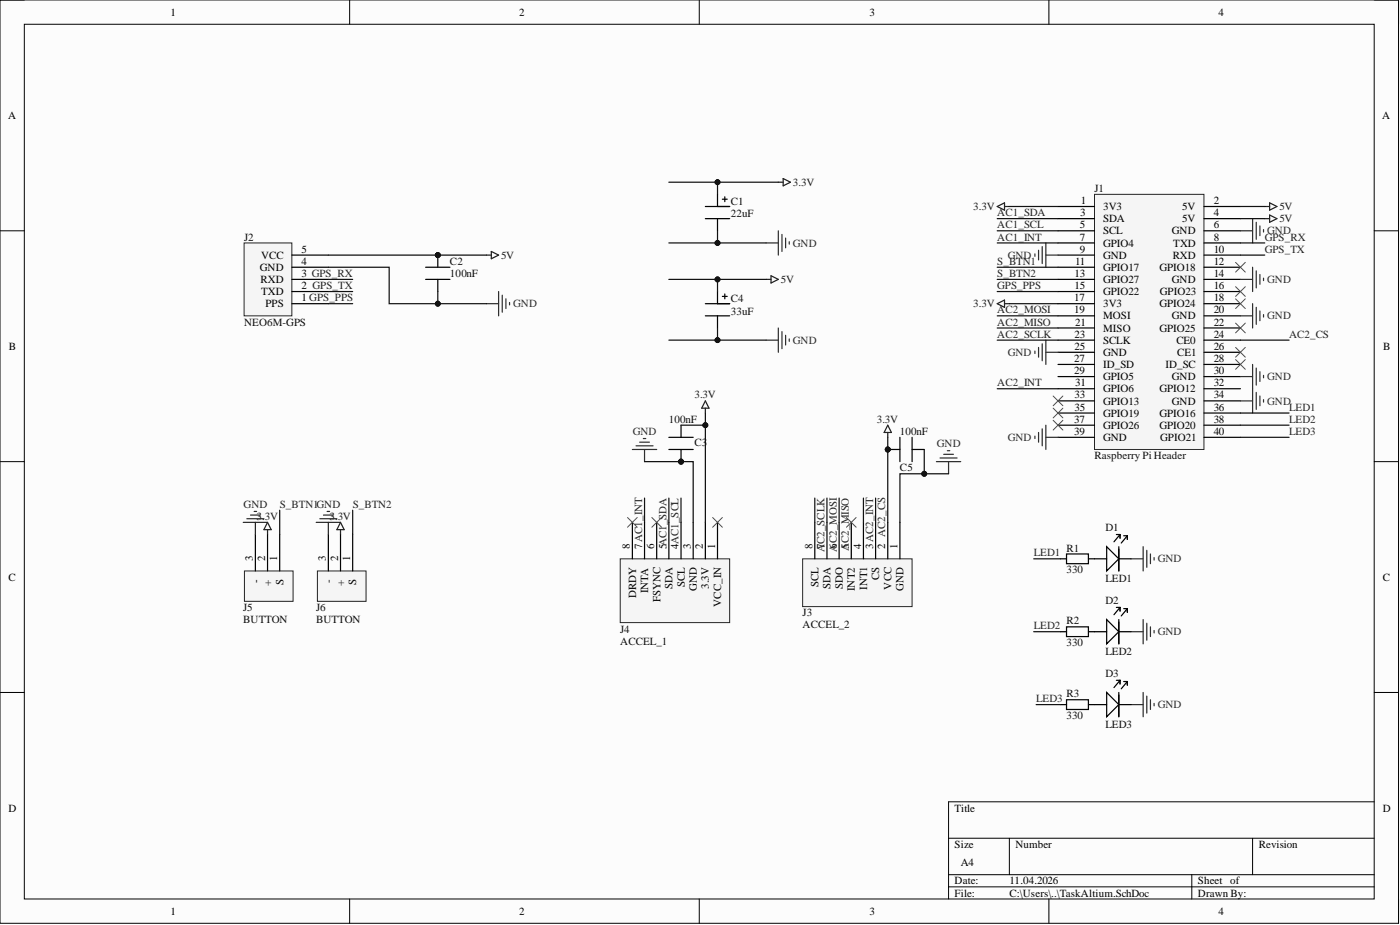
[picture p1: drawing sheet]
<svg xmlns="http://www.w3.org/2000/svg" width="292mm" height="193mm" viewBox="0 0 292 193" stroke-linecap="round" stroke-linejoin="round" font-family="sans-serif">
<defs><g id="words">
<g font-size="2.3">
<text x="35.6" y="3.3">1</text>
<text x="108.3" y="3.3">2</text>
<text x="181.4" y="3.3">3</text>
<text x="254.2" y="3.3">4</text>
<text x="1.7" y="24.8">A</text>
<text x="288.4" y="24.8">A</text>
<text x="225.3" y="47.6">5</text>
<text x="225.4" y="45.1">3</text>
<text x="225.5" y="42.6">1</text>
<text x="230.1" y="43.8">3V3</text>
<text x="230.1" y="46.4">SDA</text>
<text x="246.6" y="43.8">5V</text>
<text x="246.6" y="46.4">5V</text>
<text x="253.2" y="42.6">2</text>
<text x="253.2" y="45.1">4</text>
<text x="253.2" y="47.6">6</text>
<text x="54.5" y="54">VCC</text>
<text x="62.9" y="52.7">5</text>
<text x="225.3" y="50.2">7</text>
<text x="225.3" y="52.7">9</text>
<text x="230.1" y="48.9">SCL</text>
<text x="230.1" y="51.4">GPIO4</text>
<text x="230.1" y="54">GND</text>
<text x="244.5" y="48.9">GND</text>
<text x="244.7" y="54">RXD</text>
<text x="244.8" y="51.4">TXD</text>
<text x="253.2" y="50.2">8</text>
<text x="253.2" y="52.7">10</text>
<text x="54.2" y="56.5">GND</text>
<text x="54.4" y="59">RXD</text>
<text x="62.9" y="57.8">3 GPS_RX</text>
<text x="62.9" y="55.2">4</text>
<text x="224.2" y="57.8">13</text>
<text x="224.3" y="55.2">11</text>
<text x="230.1" y="56.5">GPIO17</text>
<text x="230.1" y="59">GPIO27</text>
<text x="241.9" y="56.5">GPIO18</text>
<text x="244.5" y="59">GND</text>
<text x="253.2" y="55.2">12</text>
<text x="253.2" y="57.8">14</text>
<text x="54.5" y="61.6">TXD</text>
<text x="55.4" y="64.1">PPS</text>
<text x="62.9" y="62.8">1 GPS_PPS</text>
<text x="62.9" y="60.3">2 GPS_TX</text>
<text x="224.1" y="62.8">17</text>
<text x="224.1" y="65.4">19</text>
<text x="224.2" y="60.3">15</text>
<text x="230.1" y="61.6">GPIO22</text>
<text x="230.1" y="64.1">3V3</text>
<text x="241.9" y="64.1">GPIO24</text>
<text x="242" y="61.6">GPIO23</text>
<text x="253.2" y="60.3">16</text>
<text x="253.2" y="62.8">18</text>
<text x="253.2" y="65.4">20</text>
<text x="224.2" y="70.5">23</text>
<text x="224.3" y="67.9">21</text>
<text x="230.1" y="66.6">MOSI</text>
<text x="230.1" y="69.2">MISO</text>
<text x="230.1" y="71.7">SCLK</text>
<text x="241.9" y="69.2">GPIO25</text>
<text x="244.5" y="66.6">GND</text>
<text x="245.4" y="71.7">CE0</text>
<text x="253.2" y="67.9">22</text>
<text x="253.2" y="70.5">24</text>
<text x="1.9" y="73">B</text>
<text x="224.1" y="75.5">27</text>
<text x="224.2" y="73">25</text>
<text x="230.1" y="74.3">GND</text>
<text x="230.1" y="76.8">ID_SD</text>
<text x="243.2" y="76.8">ID_SC</text>
<text x="245.6" y="74.3">CE1</text>
<text x="253.2" y="73">26</text>
<text x="253.2" y="75.5">28</text>
<text x="288.6" y="73">B</text>
<text x="224.1" y="78.1">29</text>
<text x="224.2" y="83.1">33</text>
<text x="224.3" y="80.6">31</text>
<text x="230.1" y="79.3">GPIO5</text>
<text x="230.1" y="81.9">GPIO6</text>
<text x="241.9" y="81.9">GPIO12</text>
<text x="244.5" y="79.3">GND</text>
<text x="253.2" y="78.1">30</text>
<text x="253.2" y="80.6">32</text>
<text x="253.2" y="83.1">34</text>
<text x="224.1" y="88.2">37</text>
<text x="224.2" y="85.7">35</text>
<text x="230.1" y="84.4">GPIO13</text>
<text x="230.1" y="86.9">GPIO19</text>
<text x="230.1" y="89.5">GPIO26</text>
<text x="241.9" y="86.9">GPIO16</text>
<text x="241.9" y="89.5">GPIO20</text>
<text x="244.5" y="84.4">GND</text>
<text x="253.2" y="85.7">36</text>
<text x="253.2" y="88.2">38</text>
<text x="224.1" y="90.7">39</text>
<text x="230.1" y="92">GND</text>
<text x="242.1" y="92">GPIO21</text>
<text x="253.2" y="90.7">40</text>
<text x="52.8" y="117.1" transform="rotate(-90 52.8 117.1)">3</text>
<text x="55.3" y="117.1" transform="rotate(-90 55.3 117.1)">2</text>
<text x="57.9" y="117.1" transform="rotate(-90 57.9 117.1)">1</text>
<text x="68" y="117.1" transform="rotate(-90 68 117.1)">3</text>
<text x="70.5" y="117.1" transform="rotate(-90 70.5 117.1)">2</text>
<text x="73.1" y="117.1" transform="rotate(-90 73.1 117.1)">1</text>
<text x="131.4" y="114.6" transform="rotate(-90 131.4 114.6)">8</text>
<text x="134" y="114.6" transform="rotate(-90 134 114.6)">7AC1_INT</text>
<text x="136.5" y="114.6" transform="rotate(-90 136.5 114.6)">6</text>
<text x="139" y="114.6" transform="rotate(-90 139 114.6)">5AC1_SDA</text>
<text x="141.6" y="114.6" transform="rotate(-90 141.6 114.6)">4AC1_SCL</text>
<text x="144.1" y="114.6" transform="rotate(-90 144.1 114.6)">3</text>
<text x="146.7" y="114.6" transform="rotate(-90 146.7 114.6)">2</text>
<text x="149.2" y="114.6" transform="rotate(-90 149.2 114.6)">1</text>
<text x="169.5" y="114.6" transform="rotate(-90 169.5 114.6)">8</text>
<text x="174.6" y="114.6" transform="rotate(-90 174.6 114.6)">6C2_MOSI</text>
<text x="177.1" y="114.6" transform="rotate(-90 177.1 114.6)">5</text>
<text x="179.6" y="114.6" transform="rotate(-90 179.6 114.6)">4</text>
<text x="182.2" y="114.6" transform="rotate(-90 182.2 114.6)">3AC2_INT</text>
<text x="184.7" y="114.6" transform="rotate(-90 184.7 114.6)">2 AC2_CS</text>
<text x="187.3" y="114.6" transform="rotate(-90 187.3 114.6)">1</text>
<text x="1.8" y="121.1">C</text>
<text x="54" y="121.6" transform="rotate(-90 54 121.6)">-</text>
<text x="56.6" y="122.2" transform="rotate(-90 56.6 122.2)">+</text>
<text x="59.1" y="122.1" transform="rotate(-90 59.1 122.1)">S</text>
<text x="69.3" y="121.6" transform="rotate(-90 69.3 121.6)">-</text>
<text x="71.8" y="122.2" transform="rotate(-90 71.8 122.2)">+</text>
<text x="74.3" y="122.1" transform="rotate(-90 74.3 122.1)">S</text>
<text x="132.7" y="124.8" transform="rotate(-90 132.7 124.8)">DRDY</text>
<text x="135.2" y="123.8" transform="rotate(-90 135.2 123.8)">INTA</text>
<text x="137.8" y="125.6" transform="rotate(-90 137.8 125.6)">FSYNC</text>
<text x="140.3" y="122.9" transform="rotate(-90 140.3 122.9)">SDA</text>
<text x="142.9" y="122.5" transform="rotate(-90 142.9 122.5)">SCL</text>
<text x="145.4" y="123.3" transform="rotate(-90 145.4 123.3)">GND</text>
<text x="147.9" y="122.8" transform="rotate(-90 147.9 122.8)">3.3V</text>
<text x="170.8" y="122.5" transform="rotate(-90 170.8 122.5)">SCL</text>
<text x="173.3" y="122.9" transform="rotate(-90 173.3 122.9)">SDA</text>
<text x="175.8" y="122.8" transform="rotate(-90 175.8 122.8)">SDO</text>
<text x="178.4" y="123.3" transform="rotate(-90 178.4 123.3)">INT2</text>
<text x="180.9" y="123" transform="rotate(-90 180.9 123)">INT1</text>
<text x="183.4" y="121.1" transform="rotate(-90 183.4 121.1)">CS</text>
<text x="186" y="123" transform="rotate(-90 186 123)">VCC</text>
<text x="188.5" y="123.3" transform="rotate(-90 188.5 123.3)">GND</text>
<text x="288.5" y="121.1">C</text>
<text x="150.5" y="126.5" transform="rotate(-90 150.5 126.5)">VCC_IN</text>
<text x="1.8" y="169.3">D</text>
<text x="199.2" y="169.3">Title</text>
<text x="288.5" y="169.3">D</text>
<text x="199.2" y="176.9">Size</text>
<text x="211.9" y="176.9">Number</text>
<text x="262.6" y="176.9">Revision</text>
<text x="199.2" y="184.5">Date:</text>
<text x="200.4" y="180.7">A4</text>
<text x="210.6" y="184.5">11.04.2026</text>
<text x="249.9" y="184.5">Sheet of</text>
<text x="35.6" y="190.8">1</text>
<text x="108.3" y="190.8">2</text>
<text x="181.4" y="190.8">3</text>
<text x="199.2" y="187">File:</text>
<text x="210.6" y="187">C:\Users\..\TaskAltium.SchDoc</text>
<text x="249.9" y="187">Drawn By:</text>
<text x="254.2" y="190.8">4</text>
</g>
<g font-size="2.3" fill="#1c1c1c">
<text x="165.4" y="38.8">3.3V</text>
<text x="203.1" y="43.8">3.3V</text>
<text x="266.9" y="43.8">5V</text>
<text x="266.9" y="46.4">5V</text>
<text x="104.5" y="54">5V</text>
<text x="162.9" y="59">5V</text>
<text x="203.1" y="64.1">3.3V</text>
<text x="144.9" y="83.1">3.3V</text>
<text x="182.9" y="88.2">3.3V</text>
<text x="53.5" y="108.5">3.3V</text>
<text x="68.8" y="108.5">3.3V</text>
</g>
<g font-size="2.3" fill="#0e0e0e">
<text x="228.4" y="40">J1</text>
<text x="152.5" y="42.8">C1</text>
<text x="152.5" y="45.4">22uF</text>
<text x="50.9" y="50.2">J2</text>
<text x="93.9" y="55.2">C2</text>
<text x="93.9" y="57.8">100nF</text>
<text x="152.5" y="63.1">C4</text>
<text x="152.5" y="65.6">33uF</text>
<text x="50.9" y="67.9">NEO6M-GPS</text>
<text x="139.6" y="88.2">100nF</text>
<text x="144.9" y="93">C3</text>
<text x="187.8" y="90.7">100nF</text>
<text x="228.4" y="95.8">Raspberry Pi Header</text>
<text x="187.8" y="98.3">C5</text>
<text x="230.6" y="110.7">D1</text>
<text x="222.5" y="115.1">R1</text>
<text x="222.5" y="119.6">330</text>
<text x="230.6" y="121.4">LED1</text>
<text x="230.6" y="126">D2</text>
<text x="50.7" y="127.5">J5</text>
<text x="50.7" y="130">BUTTON</text>
<text x="66" y="127.5">J6</text>
<text x="66" y="130">BUTTON</text>
<text x="129.4" y="132">J4</text>
<text x="167.5" y="128.6">J3</text>
<text x="167.5" y="131.1">ACCEL_2</text>
<text x="222.5" y="130.3">R2</text>
<text x="129.4" y="134.5">ACCEL_1</text>
<text x="222.5" y="134.8">330</text>
<text x="230.6" y="136.6">LED2</text>
<text x="230.6" y="141.2">D3</text>
<text x="222.5" y="145.5">R3</text>
<text x="222.5" y="150">330</text>
<text x="230.6" y="151.8">LED3</text>
</g>
<g font-size="2.3" fill="#262626">
<text x="208.1" y="45.1">AC1_SDA</text>
<text x="208.1" y="47.6">AC1_SCL</text>
<text x="208.1" y="50.2">AC1_INT</text>
<text x="263.9" y="50.2">GPS_RX</text>
<text x="263.9" y="52.7">GPS_TX</text>
<text x="208.1" y="55.2">S_BTN1</text>
<text x="208.1" y="57.8">S_BTN2</text>
<text x="208.1" y="60.3">GPS_PPS</text>
<text x="208.1" y="65.4">AC2_MOSI</text>
<text x="208.1" y="67.9">AC2_MISO</text>
<text x="208.1" y="70.5">AC2_SCLK</text>
<text x="269" y="70.5">AC2_CS</text>
<text x="208.1" y="80.6">AC2_INT</text>
<text x="269" y="85.7">LED1</text>
<text x="269" y="88.2">LED2</text>
<text x="269" y="90.7">LED3</text>
<text x="50.8" y="105.9">GND</text>
<text x="58.4" y="105.9">S_BTN1GND</text>
<text x="73.6" y="105.9">S_BTN2</text>
<text x="172" y="115.2" transform="rotate(-90 172 115.2)">A7C2_SCLK</text>
<text x="174.6" y="115.1" transform="rotate(-90 174.6 115.1)">A</text>
<text x="177.1" y="115" transform="rotate(-90 177.1 115)">AC2_MISO</text>
<text x="215.7" y="116.1">LED1</text>
<text x="215.7" y="131.3">LED2</text>
<text x="216.2" y="146.5">LED3</text>
</g>
<g font-size="2.3" fill="#2e2e2e">
<text x="165.4" y="51.4">GND</text>
<text x="210.3" y="54">GND</text>
<text x="264.4" y="48.9">GND</text>
<text x="264.4" y="59">GND</text>
<text x="107.1" y="64.1">GND</text>
<text x="165.4" y="71.7">GND</text>
<text x="264.4" y="66.6">GND</text>
<text x="210.3" y="74.3">GND</text>
<text x="264.4" y="79.3">GND</text>
<text x="264.4" y="84.4">GND</text>
<text x="132" y="90.7">GND</text>
<text x="195.5" y="93.3">GND</text>
<text x="210.3" y="92">GND</text>
<text x="241.6" y="117.3">GND</text>
<text x="241.6" y="132.5">GND</text>
<text x="241.6" y="147.8">GND</text>
</g>
</g></defs>
<path d="M0 0h291.8v192.6h-291.8z" fill-rule="evenodd" fill="#fcfcfc"/>
<path d="M0 0h291.8v192.6h-291.8z" fill="none" stroke="#000" stroke-width=".21"/>
<path d="M5.1 5.1h281.6v182.4h-281.6z" fill-rule="evenodd" fill="#fcfcfc"/>
<g fill="none" stroke="#000" stroke-width=".21">
<path d="M0 0h5.1M72.9 0v5.1M145.9 0v5.1M218.8 0v5.1M286.7 0h5.1v5.1M5.1 5.1h281.6v182.4h-281.6zM0 48.1h5.1M286.7 48.1h5.1M0 96.3h5.1M286.7 96.3h5.1M0 144.5h5.1M286.7 144.5h5.1"/>
<path d="M197.9 174.9h88.8M210.6 174.9v7.6M261.3 174.9v7.6M286.7 167.3h-88.8v20.2M72.9 187.5v5.1M145.9 187.5v5.1M197.9 182.5h88.8M197.9 185h88.8M218.8 187.5v5.1M248.7 182.5v5M291.8 187.5v5.1"/>
</g>
<path d="M51 119.1h10.1v6.3h-10.1z" fill-rule="evenodd" fill="#f5f5f5"/>
<path d="M51 119.1h10.1v6.3h-10.1z" fill="none" stroke="#262626" stroke-width=".21"/>
<path d="M53.3 111.5v7.6M55.8 111.5v7.6M58.4 111.5v7.6" fill="none" stroke="#000" stroke-width=".25"/>
<path d="M66.2 119.1h10.2v6.3h-10.2z" fill-rule="evenodd" fill="#f5f5f5"/>
<path d="M66.2 119.1h10.2v6.3h-10.2z" fill="none" stroke="#262626" stroke-width=".21"/>
<path d="M68.5 111.5v7.6M71 111.5v7.6M73.6 111.5v7.6" fill="none" stroke="#000" stroke-width=".25"/>
<path d="M228.4 40.5h22.8v53.3h-22.8z" fill-rule="evenodd" fill="#f5f5f5"/>
<path d="M228.4 40.5h22.8v53.3h-22.8z" fill="none" stroke="#262626" stroke-width=".21"/>
<g fill="none" stroke="#000" stroke-width=".25">
<path d="M220.7 43.1h7.7M220.7 45.6h7.7M220.7 48.1h7.7M220.7 50.7h7.7M220.7 53.2h7.7M220.7 55.8h7.7M220.7 58.3h7.7M251.2 43.1h7.6M251.2 45.6h7.6M251.2 48.1h7.6M251.2 50.7h7.6M251.2 53.2h7.6"/>
<path d="M251.2 55.8h7.6M251.2 58.3h7.6M220.7 60.8h7.7M220.7 63.4h7.7M220.7 65.9h7.7M220.7 68.4h7.7M220.7 71h7.7M220.7 73.5h7.7M220.7 76h7.7M220.7 78.6h7.7M251.2 60.8h7.6M251.2 63.4h7.6"/>
<path d="M251.2 65.9h7.6M251.2 68.4h7.6M251.2 71h7.6M251.2 73.5h7.6M251.2 76h7.6M251.2 78.6h7.6M220.7 81.1h7.7M220.7 83.6h7.7M220.7 86.2h7.7M220.7 88.7h7.7M220.7 91.2h7.7M251.2 81.1h7.6"/>
<path d="M251.2 83.6h7.6M251.2 86.2h7.6M251.2 88.7h7.6M251.2 91.2h7.6"/>
</g>
<path d="M50.7 109h5.1M51.5 108.2h3.6M52.3 107.5h2M53 106.7h.5M53.3 109v2.5M66 109h5M66.7 108.2h3.6M67.5 107.5h2M68.3 106.7h.5M68.5 109v2.5" fill="none" stroke="#262626" stroke-width=".25"/>
<path d="M208.1 43.1l1.5-.8v1.5zM209.6 43.1h1M55.8 109l.8 1.5h-1.5zM55.8 110.5v1M71 109l.8 1.5h-1.5zM71 110.5v1" fill="none" stroke="#1c1c1c" stroke-width=".25"/>
<path d="M215.9 91v.5M216.7 90.2v2M217.4 89.5v3.5M218.2 88.7v5.1M218.2 91.2h2.5" fill="none" stroke="#2e2e2e" stroke-width=".25"/>
<path d="M50.9 50.7h10v15.2h-10z" fill-rule="evenodd" fill="#f5f5f5"/>
<path d="M50.9 50.7h10v15.2h-10z" fill="none" stroke="#262626" stroke-width=".21"/>
<path d="M60.9 58.3h7.6M60.9 55.8h7.6M60.9 53.2h7.6M60.9 63.4h7.6M60.9 60.8h7.6" fill="none" stroke="#000" stroke-width=".25"/>
<path d="M101.5 53.2h1M102.5 52.5l1.5 .7-1.5 .8zM263.9 43.1h1M264.9 42.3l1.5 .8-1.5 .7z" fill="none" stroke="#1c1c1c" stroke-width=".25"/>
<path d="M129.4 116.6h22.8v13.3h-22.8z" fill-rule="evenodd" fill="#f5f5f5"/>
<path d="M129.4 116.6h22.8v13.3h-22.8z" fill="none" stroke="#262626" stroke-width=".21"/>
<path d="M131.9 109v7.6M134.5 109v7.6M137 109v7.6M139.6 109v7.6M142.1 109v7.6M144.6 109v7.6M147.2 109v7.6M149.7 109v7.6" fill="none" stroke="#000" stroke-width=".25"/>
<path d="M167.5 116.6h22.8v9.9h-22.8z" fill-rule="evenodd" fill="#f5f5f5"/>
<path d="M167.5 116.6h22.8v9.9h-22.8z" fill="none" stroke="#262626" stroke-width=".21"/>
<path d="M170 109v7.6M172.5 109v7.6M175.1 109v7.6M177.6 109v7.6M180.2 109v7.6M182.7 109v7.6M185.2 109v7.6M187.8 109v7.6" fill="none" stroke="#000" stroke-width=".25"/>
<g fill="none" stroke="#2e2e2e" stroke-width=".25">
<path d="M215.9 53v.5M216.7 52.2v2M217.4 51.4v3.6M218.2 50.7v5.1M218.2 53.2h2.5M258.8 48.1h2.5M258.8 58.3h2.5M261.3 45.6v5.1M261.3 55.8v5M262.1 46.4v3.5M262.1 56.5v3.6M262.9 47.1v2.1"/>
<path d="M262.9 57.3v2M263.6 47.9v.5M263.6 58v.5M101.5 63.4h2.5M104 60.8v5.1M104.8 61.6v3.5M105.6 62.3v2.1M106.3 63.1v.5M215.9 73.2v.5M216.7 72.5v2M217.4 71.7v3.6M218.2 71v5"/>
<path d="M218.2 73.5h2.5M258.8 78.6h2.5M258.8 65.9h2.5M261.3 63.4v5M261.3 76v10.2M262.1 64.1v3.6M262.1 76.8v3.5M262.9 64.9v2M262.9 77.5v2.1M263.6 65.6v.5M263.6 78.3v.5M131.9 93.8h5.1"/>
<path d="M132.7 93h3.6M133.5 92.2h2M134.2 91.5h.5M134.5 93.8v2.5M195.4 96.3h5M196.1 95.5h3.6M196.9 94.8h2M197.7 94h.5M197.9 96.3v2.5M258.8 83.6h2.5M262.1 81.9v3.5M262.9 82.6v2"/>
<path d="M263.6 83.4v.5M236 116.6h2.5M238.5 114v5.1M239.3 114.8v3.6M240 115.6v2M240.8 116.3v.5"/>
</g>
<path d="M263.9 45.6h1M264.9 44.9l1.5 .7-1.5 .8zM208.1 63.4l1.5-.8v1.5zM209.6 63.4h1M147.2 83.6l.7 1.6h-1.5zM147.2 85.2v1M185.2 88.7l.8 1.5h-1.5zM185.2 90.2v1" fill="none" stroke="#1c1c1c" stroke-width=".25"/>
<g fill="none" stroke="#4c4c4c" stroke-width=".21">
<path d="M257.8 59.8l2 2M257.8 54.7l2 2.1M259.8 59.8l-2 2M259.8 54.7l-2 2.1M257.8 75l2 2M257.8 72.5l2 2M257.8 67.4l2 2M257.8 62.3l2 2.1M259.8 75l-2 2M259.8 72.5l-2 2M259.8 67.4l-2 2M259.8 62.3l-2 2.1"/>
<path d="M219.7 82.6l2.1 2M219.7 85.2l2.1 2M219.7 87.7l2.1 2M221.8 82.6l-2.1 2M221.8 85.2l-2.1 2M221.8 87.7l-2.1 2M130.9 108l2.1 2M133 108l-2.1 2M136 108l2 2M138 108l-2 2M148.7 108l2 2M150.7 108l-2 2"/>
<path d="M176.6 108l2 2M178.6 108l-2 2"/>
</g>
<circle cx="91.3" cy="53.2" r=".51" fill="#0e0e0e"/>
<circle cx="91.3" cy="53.2" r=".51" fill="none" stroke="#0e0e0e" stroke-width=".21"/>
<path d="M91.3 53.2v2.6M91.3 58.3v2.5" fill="none" stroke="#000" stroke-width=".25"/>
<circle cx="91.3" cy="53.2" r=".51" fill="#0e0e0e"/>
<circle cx="91.3" cy="53.2" r=".51" fill="none" stroke="#0e0e0e" stroke-width=".21"/>
<g fill="none" stroke="#000" stroke-width=".25">
<path d="M88.8 55.8h5.1M88.8 58.3h5.1M221.3 116.6h1.2M222.5 115.6h4.6v2h-4.6zM227.1 116.6h3.8M230.9 114l2.5 2.6-2.5 2.5zM232.9 111.5h.8M233.4 116.6h2.6M233.4 114v5.1M233.7 111.5l-1.3 1.5M233.7 111.5v.8M234.4 111.8h.8"/>
<path d="M235.2 111.8l-1.3 1.5M235.2 111.8v.7M221.3 131.8h1.2M222.5 130.8h4.6v2h-4.6zM227.1 131.8h3.8M230.9 129.3l2.5 2.5-2.5 2.5zM232.9 126.7h.8M233.4 129.3v5M233.4 131.8h2.6M233.7 126.7v.8M233.7 126.7l-1.3 1.5M234.4 127h.8"/>
<path d="M235.2 127v.7M235.2 127l-1.3 1.5M221.3 147h1.2M222.5 146h4.6v2h-4.6zM227.1 147h3.8M230.9 144.5l2.5 2.5-2.5 2.5zM232.9 141.9h.8M233.4 144.5v5M233.4 147h2.6M233.7 141.9v.8M233.7 141.9l-1.3 1.5M234.4 142.2h.8"/>
<path d="M235.2 142.2v.7M235.2 142.2l-1.3 1.5"/>
</g>
<path d="M236 131.8h2.5M238.5 129.3v5M239.3 130v3.6M240 130.8v2M240.8 131.5v.5M236 147h2.5M238.5 144.5v5M239.3 145.2v3.6M240 146v2M240.8 146.7v.5" fill="none" stroke="#2e2e2e" stroke-width=".25"/>
<circle cx="142.1" cy="96.3" r=".51" fill="#0e0e0e"/>
<circle cx="142.1" cy="96.3" r=".51" fill="none" stroke="#0e0e0e" stroke-width=".21"/>
<path d="M142.1 93.8v2.5" fill="none" stroke="#000" stroke-width=".25"/>
<circle cx="142.1" cy="96.3" r=".51" fill="#0e0e0e"/>
<circle cx="142.1" cy="96.3" r=".51" fill="none" stroke="#0e0e0e" stroke-width=".21"/>
<path d="M139.6 91.2h5M139.6 93.8h5M142.1 88.7v2.5" fill="none" stroke="#000" stroke-width=".25"/>
<circle cx="185.2" cy="93.8" r=".51" fill="#0e0e0e"/>
<circle cx="185.2" cy="93.8" r=".51" fill="none" stroke="#0e0e0e" stroke-width=".21"/>
<path d="M185.2 93.8h2.6" fill="none" stroke="#000" stroke-width=".25"/>
<circle cx="185.2" cy="93.8" r=".51" fill="#0e0e0e"/>
<circle cx="185.2" cy="93.8" r=".51" fill="none" stroke="#0e0e0e" stroke-width=".21"/>
<g fill="none" stroke="#000" stroke-width=".25">
<path d="M147.2 45.6h5M147.2 43.1h5M149.7 40.5v2.6M149.7 45.6v2.5M150.7 41.6h1M151.2 41.1v1M147.2 65.9h5M147.2 63.4h5M149.7 60.8v2.6M149.7 65.9v2.5M150.7 61.8h1M151.2 61.3v1"/>
<path d="M187.8 91.2v5.1M190.3 93.8h2.5M190.3 91.2v5.1"/>
</g>
<path d="M159.9 50.7h2.5M162.4 48.1v5.1M163.2 48.9v3.6M163.9 49.7v2M164.7 50.4v.5M159.9 71h2.5M162.4 68.4v5.1M163.2 69.2v3.5M163.9 69.9v2.1M164.7 70.7v.5" fill="none" stroke="#2e2e2e" stroke-width=".25"/>
<path d="M162.4 38h1M163.4 37.2l1.5 .8-1.5 .8zM159.9 58.3h1M160.9 57.5l1.5 .8-1.5 .7z" fill="none" stroke="#1c1c1c" stroke-width=".25"/>
<path d="M68.5 53.2h33M208.1 55.8h12.6M208.1 58.3h12.6" fill="none" stroke="#0e0e0e" stroke-width=".25"/>
<circle cx="91.3" cy="53.2" r=".51" fill="#0e0e0e"/>
<circle cx="91.3" cy="53.2" r=".51" fill="none" stroke="#0e0e0e" stroke-width=".21"/>
<path d="M68.5 58.3h5.1M258.8 43.1h5.1M258.8 50.7h5.1M258.8 53.2h5.1M68.5 60.8h5.1M68.5 63.4h5.1M208.1 60.8h12.6M134.5 96.3h10.1v12.7" fill="none" stroke="#0e0e0e" stroke-width=".25"/>
<circle cx="142.1" cy="96.3" r=".51" fill="#0e0e0e"/>
<circle cx="142.1" cy="96.3" r=".51" fill="none" stroke="#0e0e0e" stroke-width=".21"/>
<path d="M147.2 86.2v22.8" fill="none" stroke="#0e0e0e" stroke-width=".25"/>
<circle cx="147.2" cy="88.7" r=".51" fill="#0e0e0e"/>
<circle cx="147.2" cy="88.7" r=".51" fill="none" stroke="#0e0e0e" stroke-width=".21"/>
<path d="M208.1 45.6h12.6M208.1 48.1h12.6M208.1 50.7h12.6M197.9 98.8h-10.1v10.2M134.5 103.9v5.1M139.6 103.9v5.1M142.1 103.9v5.1M172.5 103.9v5.1M175.1 103.9v5.1M180.2 103.9v5.1M182.7 103.9v5.1" fill="none" stroke="#0e0e0e" stroke-width=".25"/>
<circle cx="192.8" cy="98.8" r=".51" fill="#0e0e0e"/>
<circle cx="192.8" cy="98.8" r=".51" fill="none" stroke="#0e0e0e" stroke-width=".21"/>
<path d="M185.2 91.2v17.8" fill="none" stroke="#0e0e0e" stroke-width=".25"/>
<circle cx="185.2" cy="93.8" r=".51" fill="#0e0e0e"/>
<circle cx="185.2" cy="93.8" r=".51" fill="none" stroke="#0e0e0e" stroke-width=".21"/>
<g fill="none" stroke="#0e0e0e" stroke-width=".25">
<path d="M258.8 45.6h5.1M208.1 65.9h12.6M208.1 68.4h12.6M210.6 63.4h10.1M142.1 88.7h5.1M208.1 81.1h12.6M258.8 86.2h10.2M258.8 88.7h10.2M258.8 91.2h10.2M58.4 106.4v5.1M73.6 106.4v5.1M215.7 116.6h5.6"/>
<path d="M215.7 131.8h5.6M216.2 147h5.1"/>
</g>
<circle cx="147.2" cy="88.7" r=".51" fill="#0e0e0e"/>
<circle cx="147.2" cy="88.7" r=".51" fill="none" stroke="#0e0e0e" stroke-width=".21"/>
<path d="M192.8 93.8v5" fill="none" stroke="#0e0e0e" stroke-width=".25"/>
<circle cx="192.8" cy="98.8" r=".51" fill="#0e0e0e"/>
<circle cx="192.8" cy="98.8" r=".51" fill="none" stroke="#0e0e0e" stroke-width=".21"/>
<path d="M68.5 55.8h12.7v7.6h20.3M210.6 43.1h10.1" fill="none" stroke="#0e0e0e" stroke-width=".25"/>
<circle cx="91.3" cy="63.4" r=".51" fill="#0e0e0e"/>
<circle cx="91.3" cy="63.4" r=".51" fill="none" stroke="#0e0e0e" stroke-width=".21"/>
<path d="M91.3 60.8v2.6" fill="none" stroke="#0e0e0e" stroke-width=".25"/>
<circle cx="91.3" cy="63.4" r=".51" fill="#0e0e0e"/>
<circle cx="91.3" cy="63.4" r=".51" fill="none" stroke="#0e0e0e" stroke-width=".21"/>
<path d="M139.6 50.7h20.3" fill="none" stroke="#0e0e0e" stroke-width=".25"/>
<circle cx="149.7" cy="50.7" r=".51" fill="#0e0e0e"/>
<circle cx="149.7" cy="50.7" r=".51" fill="none" stroke="#0e0e0e" stroke-width=".21"/>
<path d="M149.7 48.1v2.6" fill="none" stroke="#0e0e0e" stroke-width=".25"/>
<circle cx="149.7" cy="50.7" r=".51" fill="#0e0e0e"/>
<circle cx="149.7" cy="50.7" r=".51" fill="none" stroke="#0e0e0e" stroke-width=".21"/>
<path d="M139.6 38h22.8M208.1 71h12.6M258.8 71h10.2M170 103.9v5.1" fill="none" stroke="#0e0e0e" stroke-width=".25"/>
<circle cx="149.7" cy="38" r=".51" fill="#0e0e0e"/>
<circle cx="149.7" cy="38" r=".51" fill="none" stroke="#0e0e0e" stroke-width=".21"/>
<path d="M149.7 38v2.5" fill="none" stroke="#0e0e0e" stroke-width=".25"/>
<circle cx="149.7" cy="38" r=".51" fill="#0e0e0e"/>
<circle cx="149.7" cy="38" r=".51" fill="none" stroke="#0e0e0e" stroke-width=".21"/>
<path d="M149.7 68.4v2.6h10.2" fill="none" stroke="#0e0e0e" stroke-width=".25"/>
<circle cx="149.7" cy="71" r=".51" fill="#0e0e0e"/>
<circle cx="149.7" cy="71" r=".51" fill="none" stroke="#0e0e0e" stroke-width=".21"/>
<path d="M159.9 58.3h-10.2v2.5" fill="none" stroke="#0e0e0e" stroke-width=".25"/>
<circle cx="149.7" cy="58.3" r=".51" fill="#0e0e0e"/>
<circle cx="149.7" cy="58.3" r=".51" fill="none" stroke="#0e0e0e" stroke-width=".21"/>
<path d="M139.6 58.3h10.1" fill="none" stroke="#0e0e0e" stroke-width=".25"/>
<circle cx="149.7" cy="58.3" r=".51" fill="#0e0e0e"/>
<circle cx="149.7" cy="58.3" r=".51" fill="none" stroke="#0e0e0e" stroke-width=".21"/>
<path d="M139.6 71h10.1" fill="none" stroke="#0e0e0e" stroke-width=".25"/>
<circle cx="149.7" cy="71" r=".51" fill="#0e0e0e"/>
<circle cx="149.7" cy="71" r=".51" fill="none" stroke="#0e0e0e" stroke-width=".21"/>
<use href="#words"/>
</svg>
